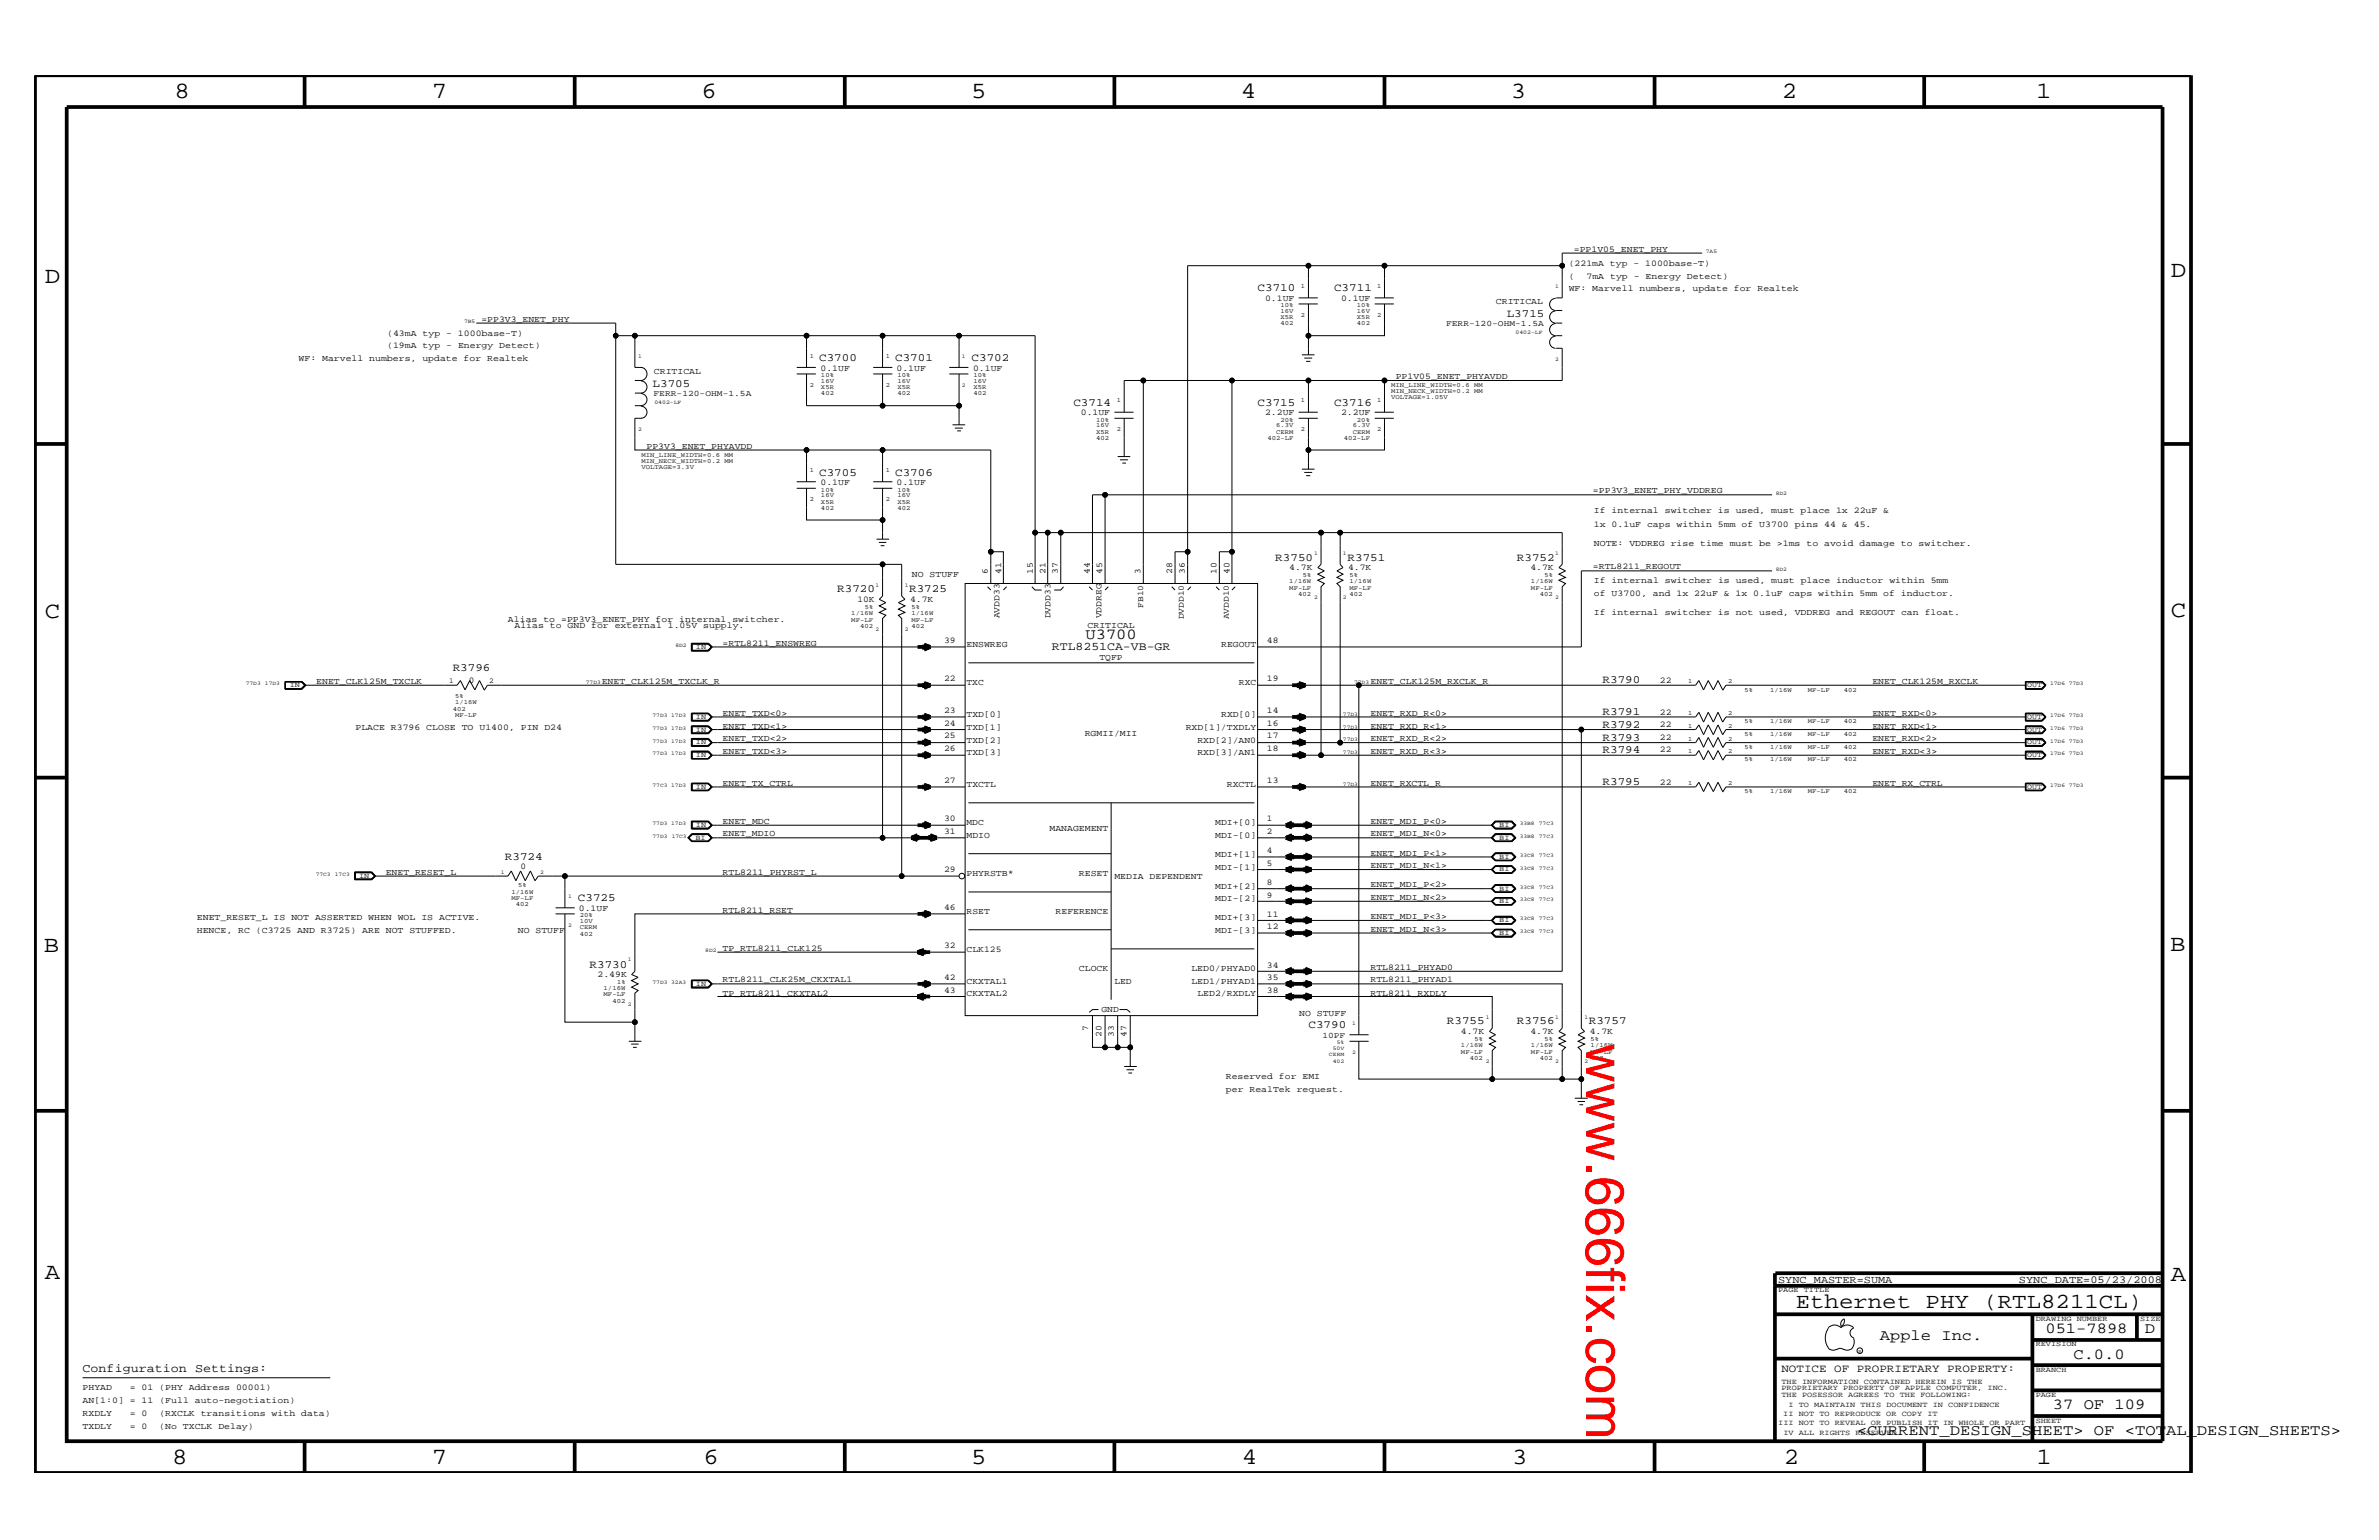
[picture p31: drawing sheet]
<svg xmlns="http://www.w3.org/2000/svg" width="432mm" height="279mm" viewBox="0 0 432 279" stroke-linecap="round" stroke-linejoin="round" font-family="sans-serif">
<defs><g id="words">
<text font-size="9.9" fill="#f00" x="287.9" y="189.3" transform="rotate(90 287.9 189.3)">www.666fix.com</text>
<g font-size="4.2">
<text x="31.7" y="17.8">8</text>
<text x="78.4" y="17.8">7</text>
<text x="127.3" y="17.8">6</text>
<text x="176.3" y="17.8">5</text>
<text x="225.2" y="17.8">4</text>
<text x="274.2" y="17.8">3</text>
<text x="323.4" y="17.8">2</text>
<text x="369.6" y="17.8">1</text>
<text x="8.1" y="51.3">D</text>
<text x="394" y="50.3">D</text>
<text x="8.1" y="112.1">C</text>
<text x="394" y="111.9">C</text>
<text x="8" y="172.7">B</text>
<text x="393.9" y="172.5">B</text>
<text x="8.1" y="232">A</text>
<text x="394" y="232.4">A</text>
<text x="31.2" y="265.6">8</text>
<text x="78.4" y="265.6">7</text>
<text x="127.7" y="265.6">6</text>
<text x="176.3" y="265.6">5</text>
<text x="225.4" y="265.6">4</text>
<text x="274.5" y="265.6">3</text>
<text x="323.8" y="265.6">2</text>
<text x="369.7" y="265.6">1</text>
</g>
<text font-size="3.9" x="325.9" y="237.3">Ethernet PHY (RTL8211CL)</text>
<g font-size="2.8">
<text x="197" y="116">U3700</text>
<text x="341.2" y="243.1">Apple Inc.</text>
<text x="371.3" y="241.9">051-7898</text>
<text x="389.3" y="241.9">D</text>
<text x="376.3" y="246.5">C.0.0</text>
<text x="372.6" y="255.7">37 OF 109</text>
<text x="337.1" y="260.4">&lt;CURRENT_DESIGN_SHEET&gt; OF &lt;TOTAL_DESIGN_SHEETS&gt;</text>
</g>
<text font-size="2.2" x="15" y="248.9">Configuration Settings:</text>
<text font-size="2.1" x="190.9" y="118">RTL8251CA-VB-GR</text>
<g font-size="2">
<text x="228.3" y="52.9">C3710</text>
<text x="242.1" y="52.9">C3711</text>
<text x="273.5" y="57.4">L3715</text>
<text x="148.7" y="65.6">C3700</text>
<text x="162.5" y="65.6">C3701</text>
<text x="176.4" y="65.6">C3702</text>
<text x="118.4" y="70.1">L3705</text>
<text x="194.8" y="73.6">C3714</text>
<text x="228.3" y="73.6">C3715</text>
<text x="242.1" y="73.6">C3716</text>
<text x="148.7" y="86.3">C3705</text>
<text x="162.5" y="86.3">C3706</text>
<text x="231.5" y="101.7">R3750</text>
<text x="244.6" y="101.7">R3751</text>
<text x="275.3" y="101.7">R3752</text>
<text x="152" y="107.5">R3720</text>
<text x="165" y="107.5">R3725</text>
<text x="82.2" y="121.7">R3796</text>
<text x="290.9" y="124">R3790</text>
<text x="290.9" y="129.7">R3791</text>
<text x="290.9" y="136.7">R3794</text>
<text x="290.9" y="134.4">R3793</text>
<text x="290.9" y="132">R3792</text>
<text x="290.9" y="142.4">R3795</text>
<text x="91.7" y="156.1">R3724</text>
<text x="104.9" y="163.5">C3725</text>
<text x="107" y="175.5">R3730</text>
<text x="262.6" y="185.9">R3755</text>
<text x="275.3" y="185.9">R3756</text>
<text x="288.4" y="185.9">R3757</text>
<text x="237.5" y="186.5">C3790</text>
<text x="323.3" y="248.9">NOTICE OF PROPRIETARY PROPERTY:</text>
</g>
<g font-size="1.9">
<text x="322.7" y="232.7">SYNC_MASTER=SUMA</text>
<text x="366.4" y="232.7">SYNC_DATE=05/23/2008</text>
</g>
<g font-size="1.6">
<text x="285.7" y="45.7">=PP1V05_ENET_PHY</text>
<text x="284.7" y="50.6">(</text>
<text x="284.7" y="48.2">(221mA typ - 1000base-T)</text>
<text x="284.7" y="52.9">WF: Marvell numbers, update for Realtek</text>
<text x="288" y="50.6">7mA typ - Energy Detect)</text>
<text x="87.4" y="58.4">=PP3V3_ENET_PHY</text>
<text x="229.6" y="54.6">0.1UF</text>
<text x="243.4" y="54.6">0.1UF</text>
<text x="271.5" y="55.1">CRITICAL</text>
<text x="54.2" y="65.6">WF: Marvell numbers, update for Realtek</text>
<text x="70.3" y="60.9">(43mA typ - 1000base-T)</text>
<text x="70.3" y="63.2">(19mA typ - Energy Detect)</text>
<text x="118.7" y="67.8">CRITICAL</text>
<text x="148.9" y="67.3">0.1UF</text>
<text x="162.7" y="67.3">0.1UF</text>
<text x="176.6" y="67.3">0.1UF</text>
<text x="253.3" y="68.8">PP1V05_ENET_PHYAVDD</text>
<text x="196.2" y="75.3">0.1UF</text>
<text x="229.6" y="75.3">2.2UF</text>
<text x="243.4" y="75.3">2.2UF</text>
<text x="117.3" y="81.5">PP3V3_ENET_PHYAVDD</text>
<text x="148.9" y="88">0.1UF</text>
<text x="162.7" y="88">0.1UF</text>
<text x="289.1" y="89.5">=PP3V3_ENET_PHY_VDDREG</text>
<text x="289.3" y="93.2">If internal switcher is used, must place 1x 22uF &amp;</text>
<text x="289.3" y="95.5">1x 0.1uF caps within 5mm of U3700 pins 44 &amp; 45.</text>
<text x="289.3" y="99">NOTE: VDDREG rise time must be &gt;1ms to avoid damage to switcher.</text>
<text x="165.5" y="104.8">NO STUFF</text>
<text x="179.3" y="104.2" transform="rotate(-90 179.3 104.2)">6</text>
<text x="181.7" y="104.2" transform="rotate(-90 181.7 104.2)">41</text>
<text x="187.5" y="104.2" transform="rotate(-90 187.5 104.2)">15</text>
<text x="189.7" y="104.2" transform="rotate(-90 189.7 104.2)">21</text>
<text x="192" y="104.2" transform="rotate(-90 192 104.2)">37</text>
<text x="197.8" y="104.2" transform="rotate(-90 197.8 104.2)">44</text>
<text x="200.1" y="104.2" transform="rotate(-90 200.1 104.2)">45</text>
<text x="207" y="104.2" transform="rotate(-90 207 104.2)">3</text>
<text x="212.8" y="104.2" transform="rotate(-90 212.8 104.2)">28</text>
<text x="215.1" y="104.2" transform="rotate(-90 215.1 104.2)">36</text>
<text x="220.8" y="104.2" transform="rotate(-90 220.8 104.2)">10</text>
<text x="223.2" y="104.2" transform="rotate(-90 223.2 104.2)">40</text>
<text x="234" y="103.5">4.7K</text>
<text x="244.7" y="103.5">4.7K</text>
<text x="277.8" y="103.5">4.7K</text>
<text x="289.1" y="103.3">=RTL8211_REGOUT</text>
<text x="289.3" y="105.9">If internal switcher is used, must place inductor within 5mm</text>
<text x="92.2" y="112.8">Alias to =PP3V3_ENET_PHY for internal switcher.</text>
<text x="93.4" y="114">Alias to GND for external 1.05V supply.</text>
<text x="155.6" y="109.2">10K</text>
<text x="165.2" y="109.2">4.7K</text>
<text x="181.4" y="112.2" transform="rotate(-90 181.4 112.2)">AVDD33</text>
<text x="190.7" y="112.2" transform="rotate(-90 190.7 112.2)">DVDD33</text>
<text x="197.4" y="114">CRITICAL</text>
<text x="199.9" y="112.2" transform="rotate(-90 199.9 112.2)">VDDREG</text>
<text x="289.3" y="111.6">If internal switcher is not used, VDDREG and REGOUT can float.</text>
<text x="289.3" y="108.1">of U3700, and 1x 22uF &amp; 1x 0.1uF caps within 5mm of inductor.</text>
<text x="131.1" y="117.2">=RTL8211_ENSWREG</text>
<text x="171.4" y="116.7">39</text>
<text x="175.4" y="117.4">ENSWREG</text>
<text x="199.6" y="119.7">TQFP</text>
<text x="221.7" y="117.4">REGOUT</text>
<text x="230" y="116.7">48</text>
<text x="57.4" y="124.1">ENET_CLK125M_TXCLK</text>
<text x="85.1" y="123.9">0</text>
<text x="109.2" y="124.1">ENET_CLK125M_TXCLK_R</text>
<text x="171.4" y="123.6">22</text>
<text x="175.4" y="124.3">TXC</text>
<text x="224.9" y="124.3">RXC</text>
<text x="230" y="123.6">19</text>
<text x="248.8" y="124.1">ENET_CLK125M_RXCLK_R</text>
<text x="301.3" y="123.9">22</text>
<text x="339.9" y="124.1">ENET_CLK125M_RXCLK</text>
<text x="131.1" y="129.8">ENET_TXD&lt;0&gt;</text>
<text x="171.4" y="129.4">23</text>
<text x="171.4" y="131.7">24</text>
<text x="175.4" y="130.1">TXD[0]</text>
<text x="221.7" y="130.1">RXD[0]</text>
<text x="230" y="129.4">14</text>
<text x="230" y="131.7">16</text>
<text x="248.8" y="129.8">ENET_RXD_R&lt;0&gt;</text>
<text x="301.3" y="131.9">22</text>
<text x="301.3" y="129.7">22</text>
<text x="339.9" y="129.8">ENET_RXD&lt;0&gt;</text>
<text x="64.5" y="132.4">PLACE R3796 CLOSE TO U1400, PIN D24</text>
<text x="131.1" y="132.2">ENET_TXD&lt;1&gt;</text>
<text x="131.1" y="134.5">ENET_TXD&lt;2&gt;</text>
<text x="131.1" y="136.8">ENET_TXD&lt;3&gt;</text>
<text x="171.4" y="134">25</text>
<text x="171.4" y="136.3">26</text>
<text x="175.4" y="137">TXD[3]</text>
<text x="175.4" y="134.7">TXD[2]</text>
<text x="175.4" y="132.4">TXD[1]</text>
<text x="196.9" y="133.5">RGMII/MII</text>
<text x="215.2" y="132.4">RXD[1]/TXDLY</text>
<text x="217.3" y="134.7">RXD[2]/AN0</text>
<text x="217.3" y="137">RXD[3]/AN1</text>
<text x="230" y="136.3">18</text>
<text x="230" y="134">17</text>
<text x="248.8" y="136.8">ENET_RXD_R&lt;3&gt;</text>
<text x="248.8" y="132.2">ENET_RXD_R&lt;1&gt;</text>
<text x="248.8" y="134.5">ENET_RXD_R&lt;2&gt;</text>
<text x="301.3" y="136.5">22</text>
<text x="301.3" y="134.2">22</text>
<text x="339.9" y="132.2">ENET_RXD&lt;1&gt;</text>
<text x="339.9" y="134.5">ENET_RXD&lt;2&gt;</text>
<text x="339.9" y="136.8">ENET_RXD&lt;3&gt;</text>
<text x="131.1" y="142.5">ENET_TX_CTRL</text>
<text x="171.4" y="142.1">27</text>
<text x="175.4" y="142.8">TXCTL</text>
<text x="222.7" y="142.8">RXCTL</text>
<text x="230" y="142.1">13</text>
<text x="248.8" y="142.5">ENET_RXCTL_R</text>
<text x="301.3" y="142.4">22</text>
<text x="339.9" y="142.5">ENET_RX_CTRL</text>
<text x="131.1" y="149.5">ENET_MDC</text>
<text x="171.4" y="149">30</text>
<text x="175.4" y="149.7">MDC</text>
<text x="220.6" y="149.7">MDI+[0]</text>
<text x="230" y="149">1</text>
<text x="248.8" y="149.5">ENET_MDI_P&lt;0&gt;</text>
<text x="131.1" y="151.8">ENET_MDIO</text>
<text x="171.4" y="151.3">31</text>
<text x="175.4" y="152">MDIO</text>
<text x="190.5" y="150.8">MANAGEMENT</text>
<text x="220.6" y="152">MDI-[0]</text>
<text x="220.6" y="155.5">MDI+[1]</text>
<text x="230" y="154.8">4</text>
<text x="230" y="151.3">2</text>
<text x="248.8" y="155.2">ENET_MDI_P&lt;1&gt;</text>
<text x="248.8" y="151.8">ENET_MDI_N&lt;0&gt;</text>
<text x="70" y="158.7">ENET_RESET_L</text>
<text x="94.5" y="157.7">0</text>
<text x="131.1" y="158.7">RTL8211_PHYRST_L</text>
<text x="171.4" y="158.2">29</text>
<text x="175.4" y="158.9">PHYRSTB*</text>
<text x="195.8" y="158.9">RESET</text>
<text x="202.3" y="159.5">MEDIA DEPENDENT</text>
<text x="220.6" y="157.8">MDI-[1]</text>
<text x="220.6" y="161.2">MDI+[2]</text>
<text x="230" y="160.6">8</text>
<text x="230" y="157.1">5</text>
<text x="248.8" y="161">ENET_MDI_P&lt;2&gt;</text>
<text x="248.8" y="157.5">ENET_MDI_N&lt;1&gt;</text>
<text x="35.7" y="167">ENET_RESET_L IS NOT ASSERTED WHEN WOL IS ACTIVE.</text>
<text x="105.1" y="165.2">0.1UF</text>
<text x="131.1" y="165.6">RTL8211_RSET</text>
<text x="171.4" y="165.1">46</text>
<text x="175.4" y="165.8">RSET</text>
<text x="191.6" y="165.8">REFERENCE</text>
<text x="220.6" y="167">MDI+[3]</text>
<text x="220.6" y="163.5">MDI-[2]</text>
<text x="230" y="162.8">9</text>
<text x="230" y="166.3">11</text>
<text x="248.8" y="163.3">ENET_MDI_N&lt;2&gt;</text>
<text x="248.8" y="166.7">ENET_MDI_P&lt;3&gt;</text>
<text x="35.7" y="169.3">HENCE, RC (C3725 AND R3725) ARE NOT STUFFED.</text>
<text x="94" y="169.3">NO STUFF</text>
<text x="131.1" y="172.5">TP_RTL8211_CLK125</text>
<text x="171.4" y="172.1">32</text>
<text x="175.4" y="172.7">CLK125</text>
<text x="220.6" y="169.3">MDI-[3]</text>
<text x="230" y="168.6">12</text>
<text x="248.8" y="169">ENET_MDI_N&lt;3&gt;</text>
<text x="108.5" y="177.2">2.49K</text>
<text x="131.1" y="178.3">RTL8211_CLK25M_CKXTAL1</text>
<text x="171.4" y="177.8">42</text>
<text x="175.4" y="178.5">CKXTAL1</text>
<text x="195.8" y="176.2">CLOCK</text>
<text x="202.3" y="178.5">LED</text>
<text x="216.2" y="176.2">LED0/PHYAD0</text>
<text x="216.2" y="178.5">LED1/PHYAD1</text>
<text x="230" y="177.8">35</text>
<text x="230" y="175.5">34</text>
<text x="248.8" y="178.3">RTL8211_PHYAD1</text>
<text x="248.8" y="176">RTL8211_PHYAD0</text>
<text x="131.1" y="180.6">TP_RTL8211_CKXTAL2</text>
<text x="171.4" y="180.1">43</text>
<text x="175.4" y="180.8">CKXTAL2</text>
<text x="199.9" y="183.6">GND</text>
<text x="217.3" y="180.8">LED2/RXDLY</text>
<text x="230" y="180.1">38</text>
<text x="235.8" y="184.3">NO STUFF</text>
<text x="248.8" y="180.6">RTL8211_RXDLY</text>
<text x="197.5" y="187.1" transform="rotate(-90 197.5 187.1)">7</text>
<text x="199.9" y="188.2" transform="rotate(-90 199.9 188.2)">20</text>
<text x="202.2" y="188.2" transform="rotate(-90 202.2 188.2)">33</text>
<text x="204.5" y="188.2" transform="rotate(-90 204.5 188.2)">47</text>
<text x="265.2" y="187.6">4.7K</text>
<text x="277.8" y="187.6">4.7K</text>
<text x="288.5" y="187.6">4.7K</text>
<text x="222.5" y="195.8">Reserved for EMI</text>
<text x="222.5" y="198.1">per RealTek request.</text>
<text x="15" y="256.9">RXDLY</text>
<text x="15" y="254.6">AN[1:0] = 11 (Full auto-negotiation)</text>
<text x="15" y="252.3">PHYAD</text>
<text x="23.6" y="252.3">= 01 (PHY Address 00001)</text>
<text x="23.6" y="256.9">= 0</text>
<text x="28.9" y="256.9">(RXCLK transitions with data)</text>
<text x="15" y="259.2">TXDLY</text>
<text x="23.6" y="259.2">= 0</text>
<text x="28.9" y="259.2">(No TXCLK Delay)</text>
</g>
<g font-size="1.5">
<text x="262.5" y="59.2">FERR-120-OHM-1.5A</text>
<text x="118.6" y="71.9">FERR-120-OHM-1.5A</text>
<text x="207.5" y="110.3" transform="rotate(-90 207.5 110.3)">FB10</text>
<text x="214.9" y="112.4" transform="rotate(-90 214.9 112.4)">DVDD10</text>
<text x="223" y="112.4" transform="rotate(-90 223 112.4)">AVDD10</text>
<text x="240" y="188.3">10PF</text>
</g>
<g font-size="1.4">
<text x="126.3" y="117.7">IN</text>
<text x="52.6" y="124.7">IN</text>
<text x="81.5" y="124">1</text>
<text x="88.8" y="124">2</text>
<text x="368" y="124.7">OUT</text>
<text x="126.3" y="130.4">IN</text>
<text x="368" y="130.4">OUT</text>
<text x="126.3" y="132.8">IN</text>
<text x="126.3" y="135.1">IN</text>
<text x="126.3" y="137.4">IN</text>
<text x="368" y="132.8">OUT</text>
<text x="368" y="135.1">OUT</text>
<text x="368" y="137.4">OUT</text>
<text x="126.3" y="143.1">IN</text>
<text x="368" y="143.1">OUT</text>
<text x="126.2" y="152.3">BI</text>
<text x="126.3" y="150.1">IN</text>
<text x="272.1" y="150.1">BI</text>
<text x="272.1" y="155.8">BI</text>
<text x="272.1" y="152.3">BI</text>
<text x="65.2" y="159.3">IN</text>
<text x="272.1" y="158.1">BI</text>
<text x="272.1" y="161.6">BI</text>
<text x="272.1" y="163.9">BI</text>
<text x="272.1" y="167.3">BI</text>
<text x="272.1" y="169.6">BI</text>
<text x="126.3" y="178.8">IN</text>
<text x="322.7" y="234.4">PAGE TITLE</text>
<text x="369.5" y="239.6">DRAWING NUMBER</text>
<text x="388.5" y="239.6">SIZE</text>
<text x="369.5" y="244.2">REVISION</text>
<text x="323.3" y="251.1">THE INFORMATION CONTAINED HEREIN IS THE</text>
<text x="369.5" y="248.9">BRANCH</text>
<text x="323.3" y="253.4">THE POSESSOR AGREES TO THE FOLLOWING:</text>
<text x="323.3" y="252.3">PROPRIETARY PROPERTY OF APPLE COMPUTER, INC.</text>
<text x="323.7" y="256.9">II NOT TO REPRODUCE OR COPY IT</text>
<text x="324.6" y="255.2">I TO MAINTAIN THIS DOCUMENT IN CONFIDENCE</text>
<text x="369.5" y="253.4">PAGE</text>
<text x="322.7" y="258.6">III NOT TO REVEAL OR PUBLISH IT IN WHOLE OR PART</text>
<text x="323.7" y="260.4">IV ALL RIGHTS RESERVED</text>
<text x="369.5" y="258.1">SHEET</text>
</g>
<g font-size="1.2">
<text x="236.1" y="52.3">1</text>
<text x="249.9" y="52.3">1</text>
<text x="232.4" y="55.7">10%</text>
<text x="232.4" y="59">402</text>
<text x="232.4" y="57.9">X5R</text>
<text x="232.4" y="56.8">16V</text>
<text x="236.1" y="57.4">2</text>
<text x="246.3" y="59">402</text>
<text x="246.3" y="55.7">10%</text>
<text x="246.3" y="57.9">X5R</text>
<text x="246.3" y="56.8">16V</text>
<text x="249.9" y="57.4">2</text>
<text x="147" y="65">1</text>
<text x="160.8" y="65">1</text>
<text x="147" y="70.1">2</text>
<text x="149" y="68.4">10%</text>
<text x="149" y="71.7">402</text>
<text x="149" y="70.6">X5R</text>
<text x="149" y="69.5">16V</text>
<text x="160.8" y="70.1">2</text>
<text x="162.9" y="68.4">10%</text>
<text x="162.9" y="71.7">402</text>
<text x="162.9" y="70.6">X5R</text>
<text x="162.9" y="69.5">16V</text>
<text x="176.7" y="68.4">10%</text>
<text x="176.7" y="71.7">402</text>
<text x="176.7" y="70.6">X5R</text>
<text x="176.7" y="69.5">16V</text>
<text x="252.5" y="71.3">MIN_NECK_WIDTH=0.2 MM</text>
<text x="252.5" y="70.1">MIN_LINE_WIDTH=0.6 MM</text>
<text x="199" y="77.5">16V</text>
<text x="199" y="76.5">10%</text>
<text x="202.7" y="73">1</text>
<text x="231.6" y="77.5">6.3V</text>
<text x="232.4" y="76.5">20%</text>
<text x="236.1" y="73">1</text>
<text x="245.5" y="77.5">6.3V</text>
<text x="246.3" y="76.5">20%</text>
<text x="249.9" y="73">1</text>
<text x="252.5" y="72.4">VOLTAGE=1.05V</text>
<text x="116.4" y="82.8">MIN_LINE_WIDTH=0.6 MM</text>
<text x="199" y="78.7">X5R</text>
<text x="199" y="79.9">402</text>
<text x="202.7" y="78.2">2</text>
<text x="230" y="79.9">402-LF</text>
<text x="231.6" y="78.7">CERM</text>
<text x="236.1" y="78.2">2</text>
<text x="243.9" y="79.9">402-LF</text>
<text x="245.5" y="78.7">CERM</text>
<text x="249.9" y="78.2">2</text>
<text x="116.4" y="84">MIN_NECK_WIDTH=0.2 MM</text>
<text x="116.4" y="85.1">VOLTAGE=3.3V</text>
<text x="147" y="85.7">1</text>
<text x="149" y="89.2">10%</text>
<text x="160.8" y="85.7">1</text>
<text x="162.9" y="89.2">10%</text>
<text x="147" y="90.9">2</text>
<text x="149" y="92.5">402</text>
<text x="149" y="91.4">X5R</text>
<text x="149" y="90.2">16V</text>
<text x="160.8" y="90.9">2</text>
<text x="162.9" y="92.5">402</text>
<text x="162.9" y="91.4">X5R</text>
<text x="162.9" y="90.2">16V</text>
<text x="234" y="107">MF-LF</text>
<text x="234" y="105.9">1/16W</text>
<text x="236.5" y="104.8">5%</text>
<text x="244.9" y="105.9">1/16W</text>
<text x="244.9" y="104.8">5%</text>
<text x="244.9" y="107">MF-LF</text>
<text x="277.9" y="105.9">1/16W</text>
<text x="277.9" y="107">MF-LF</text>
<text x="280.3" y="104.8">5%</text>
<text x="154.5" y="111.6">1/16W</text>
<text x="154.5" y="112.8">MF-LF</text>
<text x="156.1" y="114">402</text>
<text x="157" y="110.5">5%</text>
<text x="165.4" y="112.8">MF-LF</text>
<text x="165.4" y="114">402</text>
<text x="165.4" y="111.6">1/16W</text>
<text x="165.4" y="110.5">5%</text>
<text x="235.6" y="108.1">402</text>
<text x="244.9" y="108.1">402</text>
<text x="279.5" y="108.1">402</text>
<text x="306.4" y="124">1</text>
<text x="313.7" y="124">2</text>
<text x="316.7" y="125.5">5%</text>
<text x="321.3" y="125.5">1/16W</text>
<text x="328.1" y="125.5">MF-LF</text>
<text x="334.7" y="125.5">402</text>
<text x="82.2" y="129">402</text>
<text x="82.6" y="127.8">1/16W</text>
<text x="82.6" y="130.1">MF-LF</text>
<text x="82.6" y="126.6">5%</text>
<text x="306.4" y="129.7">1</text>
<text x="313.7" y="129.7">2</text>
<text x="316.7" y="131.3">5%</text>
<text x="321.3" y="131.3">1/16W</text>
<text x="328.1" y="131.3">MF-LF</text>
<text x="334.7" y="131.3">402</text>
<text x="306.4" y="136.7">1</text>
<text x="306.4" y="134.4">1</text>
<text x="306.4" y="132">1</text>
<text x="313.7" y="136.7">2</text>
<text x="313.7" y="134.4">2</text>
<text x="313.7" y="132">2</text>
<text x="316.7" y="135.8">5%</text>
<text x="316.7" y="133.5">5%</text>
<text x="321.3" y="135.8">1/16W</text>
<text x="321.3" y="133.5">1/16W</text>
<text x="328.1" y="135.8">MF-LF</text>
<text x="328.1" y="133.5">MF-LF</text>
<text x="334.7" y="135.8">402</text>
<text x="334.7" y="133.5">402</text>
<text x="306.4" y="142.4">1</text>
<text x="313.7" y="142.4">2</text>
<text x="316.7" y="144">5%</text>
<text x="316.7" y="138.1">5%</text>
<text x="321.3" y="144">1/16W</text>
<text x="321.3" y="138.1">1/16W</text>
<text x="328.1" y="144">MF-LF</text>
<text x="328.1" y="138.1">MF-LF</text>
<text x="334.7" y="144">402</text>
<text x="334.7" y="138.1">402</text>
<text x="94.1" y="161">5%</text>
<text x="92.8" y="162.2">1/16W</text>
<text x="92.8" y="163.3">MF-LF</text>
<text x="93.6" y="164.5">402</text>
<text x="105.2" y="167.4">10V</text>
<text x="105.2" y="166.4">20%</text>
<text x="105.2" y="169.8">402</text>
<text x="105.2" y="168.6">CERM</text>
<text x="109.6" y="179.7">1/16W</text>
<text x="112" y="178.5">1%</text>
<text x="109.6" y="180.8">MF-LF</text>
<text x="111.2" y="182">402</text>
<text x="265.2" y="190">1/16W</text>
<text x="265.2" y="191.2">MF-LF</text>
<text x="267.6" y="188.9">5%</text>
<text x="277.9" y="190">1/16W</text>
<text x="277.9" y="191.2">MF-LF</text>
<text x="280.3" y="188.9">5%</text>
<text x="288.7" y="190">1/16W</text>
<text x="288.7" y="188.9">5%</text>
<text x="288.7" y="191.2">MF-LF</text>
<text x="266.8" y="192.3">402</text>
<text x="279.5" y="192.3">402</text>
<text x="288.7" y="192.3">402</text>
</g>
<g font-size="1">
<text x="309.6" y="45.9">7A5</text>
<text x="282.3" y="52.3">1</text>
<text x="84.2" y="58.6">7B5</text>
<text x="115.8" y="65">1</text>
<text x="174.6" y="65">1</text>
<text x="275.1" y="60.6">0402-LF</text>
<text x="282.3" y="65.6">2</text>
<text x="174.6" y="70.1">2</text>
<text x="118.8" y="73.3">0402-LF</text>
<text x="115.8" y="78.2">2</text>
<text x="322.3" y="89.8">8D2</text>
<text x="238.5" y="100.7">1</text>
<text x="243.8" y="100.7">1</text>
<text x="282.3" y="100.7">1</text>
<text x="158.9" y="106.5">1</text>
<text x="164.3" y="106.5">1</text>
<text x="322.3" y="103.6">8D2</text>
<text x="238.5" y="108.7">2</text>
<text x="243.8" y="108.7">2</text>
<text x="282.3" y="108.7">2</text>
<text x="122.6" y="117.4">8D2</text>
<text x="158.9" y="114.5">2</text>
<text x="164.3" y="114.5">2</text>
<text x="44.6" y="124.3">77D3</text>
<text x="48.1" y="124.3">17D3</text>
<text x="106.3" y="124.1">77D3</text>
<text x="245.8" y="124.1">77D3</text>
<text x="372.1" y="124.3">17D6 77D3</text>
<text x="118.4" y="130.1">77D3 17D3</text>
<text x="243.8" y="129.8">77D3</text>
<text x="372.1" y="130.1">17D6 77D3</text>
<text x="118.4" y="137">77D3 17D3</text>
<text x="118.4" y="134.7">77D3 17D3</text>
<text x="118.4" y="132.4">77D3 17D3</text>
<text x="243.8" y="136.8">77D3</text>
<text x="243.8" y="132.2">77D3</text>
<text x="243.8" y="134.5">77D3</text>
<text x="372.1" y="137">17D6 77D3</text>
<text x="372.1" y="134.7">17D6 77D3</text>
<text x="372.1" y="132.4">17D6 77D3</text>
<text x="118.4" y="142.8">77C3 17D3</text>
<text x="243.8" y="142.5">77D3</text>
<text x="372.1" y="142.8">17D6 77D3</text>
<text x="118.4" y="149.7">77D3 17D3</text>
<text x="275.8" y="149.7">33B8</text>
<text x="279.3" y="149.7">77C3</text>
<text x="118.4" y="152">77D3</text>
<text x="121.9" y="152">17C3</text>
<text x="275.8" y="152">33B8</text>
<text x="275.8" y="155.5">33C8</text>
<text x="279.3" y="152">77C3</text>
<text x="279.3" y="155.5">77C3</text>
<text x="57.3" y="158.9">77C3</text>
<text x="60.8" y="158.9">17C3</text>
<text x="90.9" y="158.6">1</text>
<text x="98" y="158.6">2</text>
<text x="275.8" y="161.2">33C8</text>
<text x="275.8" y="157.8">33C8</text>
<text x="279.3" y="161.2">77C3</text>
<text x="279.3" y="157.8">77C3</text>
<text x="103.1" y="162.9">1</text>
<text x="275.8" y="167">33C8</text>
<text x="275.8" y="163.5">33C8</text>
<text x="279.3" y="167">77C3</text>
<text x="279.3" y="163.5">77C3</text>
<text x="103.1" y="168.2">2</text>
<text x="128" y="172.7">8D2</text>
<text x="275.8" y="169.3">33C8</text>
<text x="279.3" y="169.3">77C3</text>
<text x="114" y="174.4">1</text>
<text x="118.4" y="178.5">77D3 32A3</text>
<text x="114" y="182.6">2</text>
<text x="269.7" y="184.9">1</text>
<text x="282.3" y="184.9">1</text>
<text x="287.6" y="184.9">1</text>
<text x="241.2" y="191.6">CERM</text>
<text x="241.9" y="190.5">50V</text>
<text x="242.7" y="189.4">5%</text>
<text x="245.4" y="191.2">2</text>
<text x="245.4" y="186">1</text>
<text x="241.9" y="192.8">402</text>
<text x="269.7" y="192.9">2</text>
<text x="282.3" y="192.9">2</text>
<text x="287.6" y="192.9">2</text>
</g>
<text font-size=".9" x="337.3" y="245.4">R</text>
</g></defs>
<g fill="none" stroke="#000" stroke-width=".18">
<path d="M86.4 58.6h25.4v43.8h48.4M235.7 54h3.5M235.7 55.1h3.5M237.5 55.1v5.8h13.8v-5.8M237.5 48.2v5.8M249.5 54h3.5M249.5 55.1h3.5M251.3 48.2v5.8M282.4 58.7a1.1 1.1 0 0 0-1.1 1.1 1.1 1.1 0 0 0 1 1.1M282.4 54.1a1.1 1.1 0 0 0-1.1 1.1 1.1 1.1 0 0 0 1 1.1M282.4 56.4a1.1 1.1 0 0 0-1.1 1.1 1.1 1.1 0 0 0 1 1.1M282.4 56.3h1.1"/>
<path d="M282.4 58.6h1.1M283.5 48.2h-67.9v57.7M308.9 45.9h-25.4v8.1h-1.1M111.8 60.9h3.4v5.8h1.2M115.2 69h1.2M115.2 71.3h1.2M115.2 73.6h1.2M115.2 60.9h72.7v45M116.3 71.4a1.1 1.1 0 0 1 1.1 1.1 1.1 1.1 0 0 1-1 1.1M116.3 66.7a1.19 1.19 0 0 1 1.1 1.1 1.19 1.19 0 0 1-1 1.2M116.3 69.1a1.1 1.1 0 0 1 1.1 1.1 1.1 1.1 0 0 1-1 1.1M116.3 73.7a1.1 1.1 0 0 1 1.1 1.1 1.1 1.1 0 0 1-1 1.1"/>
<path d="M116.4 75.9h-1.2v5.7h31.2v5.8M144.6 66.7h3.5M144.6 67.8h3.5M146.4 67.8v5.8h27.7M146.4 60.9v5.8M158.5 66.7h3.5M158.5 67.8h3.5M160.2 60.9v5.8M160.2 67.8v5.8M172.3 66.7h3.5M172.3 67.8h3.5M172.9 77.1h2.3"/>
<path d="M173.3 77.7h1.5M173.7 78.2h.7M174.1 60.9v5.8M174.1 67.8v9.3M202.3 75.9h3.4M202.3 74.8h3.4M204 75.9v6.9M207.5 69v36.9M223.6 69v31.1M235.7 75.9h3.5M235.7 74.8h3.5M236.3 64.4h2.3"/>
<path d="M236.7 65h1.5M237.1 65.6h.7M237.5 75.9v5.7h13.8v-5.7M237.5 60.9v3.5M237.5 69v5.8M249.5 75.9h3.5M249.5 74.8h3.5M251.3 69v5.8M282.4 61a1.1 1.1 0 0 0-1.1 1.1 1.1 1.1 0 0 0 1 1.1M282.4 63.2h1.1v5.8h-79.5v5.8M282.4 60.9h1.1M144.6 88.6h3.5"/>
<path d="M144.6 87.4h3.5M146.4 88.6v5.7h13.8v-5.7M146.4 81.6h13.8v5.8M158.5 88.6h3.5M158.5 87.4h3.5M159.1 97.8h2.3M159.5 98.4h1.4M159.9 99h.6M160.2 81.6h19.6v18.5h2.3v5.8M160.2 94.3v3.5M187.9 96.6h2.3M192.5 96.6h-2.3v9.3"/>
<path d="M200.6 89.8h121M202.9 82.8h2.2M203.3 83.4h1.4M203.7 84h.7M236.3 85.1h2.3M236.7 85.7h1.5M237.1 86.3h.7M237.5 81.6v3.5M239.8 96.6h-47.3v9.3M243.2 96.6h40.3v5.8l-.5 .6 1.1 .6-1.1 .6 1.1 .6-1.1 .5 1.1 .6-.6 .6v69.7h-55.2M243.2 96.6h-3.4v5.8l-.6 .6 1.2 .6-1.2 .6 1.2 .6-1.2 .5 1.2 .6-.6 .6v30.5M243.2 96.6v5.8l.6 .6-1.1 .6 1.1 .6-1.1 .6 1.1 .5-1.1 .6 .5 .6v28.2"/>
<path d="M125.5 116.7h3.1l.7 .7-.7 .7h-3.1zM125.6 116.9h2.9l.6 .5-.6 .6h-2.9zM128.5 116.8h-2.9v1.3h2.9M128.5 116.8l.7 .6-.7 .7M128.5 116.8l.6 .6M129.1 117.4l-.6 .7M129.1 117.4h46.1M175.2 105.9h53.1v78.4h-53.1zM179.2 106.5l.6 .5M179.8 100.1v5.8M182.7 106.5l-.6 .5M187.3 106.5l.6 .5h1.2"/>
<path d="M193 106.5l-.5 .5h-1.2M197.7 106.5l.6 .5M198.3 105.9v-16.1h2.3v16.1M201.2 106.5l-.6 .5M212.7 106.5l.6 .5M215.6 100.1h-2.3v5.8M216.2 106.5l-.6 .5M220.7 106.5l.6 .5M221.3 105.9v-5.8h2.3v5.8M224.2 106.5l-.6 .5M321.6 103.6h-34.6v13.8h-58.7M51.7 123.6h3.1l.7 .7-.7 .8h-3.1z"/>
<path d="M51.8 123.7h3l.6 .6-.6 .6h-3zM54.7 123.7l.6 .6M54.8 123.6l.7 .7-.7 .7h-3.1M55.3 124.3h27.7l.6-.8 .8 1.7 .9-1.7 .9 1.7 .8-1.7 .9 1.7M55.3 124.3l-.6 .6M125.5 129.4h3.1l.7 .7-.7 .7h-3.1zM125.5 131.7h3.1l.7 .7-.7 .7h-3.1zM125.5 134h3.1l.7 .7-.7 .7h-3.1zM125.5 136.3h3.1l.7 .7-.7 .7h-3.1zM125.6 129.4v1.4h2.9M125.6 137.7v-1.4h2.9l.7 .7-.7 .7M125.6 129.5h2.9l.6 .6"/>
<path d="M125.6 136.4h2.9l.6 .6M125.6 129.5v1.2h2.9l.6-.6M125.6 131.9h2.9l.6 .5-.6 .6h-2.9zM125.6 134.1h2.9l.6 .6-.6 .5h-2.9zM125.6 136.4v1.2M128.5 129.4l.7 .7-.7 .7M128.5 131.8h-2.9v1.2h2.9M128.5 134.1h-2.9v1.3M128.5 131.8l.7 .6-.7 .6M128.5 131.8l.6 .6M128.5 134.1l.7 .6-.7 .7M128.5 134.1l.6 .6"/>
<path d="M129.1 130.1l-.6 .7M129.1 130.1h46.1M129.1 132.4l-.6 .6M129.1 132.4h46.1M129.1 134.7l-.6 .6h-2.9M129.1 134.7h46.1M129.1 137l-.6 .6h-2.9M129.1 137h46.1M175.2 124.3h-86.7l-.6 1M175.8 120.3h51.9M228.3 130.1h79.5l.6-.9 .8 1.8 .8-1.8 1 1.8 .8-1.8 .9 1.8 .6-.9h54.4M228.3 132.4h79.5l.6-.9 .8 1.8 .8-1.8 1 1.8 .8-1.8 .9 1.8 .6-.9h54.4"/>
<path d="M228.3 134.7h79.5l.6-.9 .8 1.8 .8-1.8 1 1.8 .8-1.8 .9 1.8M228.3 137h79.5l.6-.8 .8 1.7 .8-1.7 1 1.7 .8-1.7 .9 1.7M228.3 124.3h79.5l.6-.8 .8 1.7 .8-1.7 1 1.7 .8-1.7 .9 1.7M246.6 124.3v63.4M287 132.4v54.1l.6 .6-1.2 .6 1.2 .6-1.2 .6 1.2 .5-1.2 .6 .6 .6v8.6M367.6 129.4h3.1l.6 .7-.6 .7h-3.1zM367.6 131.7h3.1l.6 .7-.6 .7h-3.1zM367.6 131.8h3.1l.6 .6M367.6 134h3.1l.6 .7-.6 .7h-3.1zM367.6 134.1h3.1l.6 .6M367.6 136.3h3.1l.6 .7-.6 .7h-3.1zM367.6 136.3h3.1l.6 .7"/>
<path d="M367.6 123.6h3.1l.6 .7-.6 .8h-3.1zM367.7 131.9h2.9l.6 .5-.6 .6h-2.9M367.7 134.1h2.9l.6 .6-.6 .5h-2.9M367.7 134.1v1.2h2.9l.7-.6-.7-.6M367.7 134.7h-54.4l-.6 1M367.7 137h-54.4l-.6 1M367.7 124.3h-54.4l-.6 1M367.7 131.8v1.2M370.6 129.5l.6 .6-.6 .6h-2.9M370.6 129.5h-2.9v1.3M370.6 136.4h-2.9v1.2h2.9M370.6 123.7h-2.9v1.2h2.9"/>
<path d="M370.6 123.7l.7 .6-.7 .6M370.6 123.7l.6 .6-.6 .6M370.6 129.5l.7 .6-.7 .7M370.6 131.8l.7 .6-.7 .6M370.6 136.4l.7 .6-.7 .6M370.6 136.4l.6 .6-.6 .6M371.3 130.1l-.6 .7h-3.1M371.3 132.4l-.6 .6h-3.1M371.3 124.3l-.6 .7h-3.1M64.3 158.2h3.2l.7 .7-.7 .7h-3.2zM64.4 158.3h3.1l.7 .6-.7 .6h-3.1zM64.5 158.3v1.2"/>
<path d="M64.5 158.4h2.9l.6 .5M67.4 158.3l.7 .6-.7 .6M68 158.9h24.2l.6-.9 .8 1.8 .9-1.8 .8 1.8 1-1.8 .8 1.8 .6-.9h4.8v5.8M68 158.9l-.6 .6h-2.9M124.9 152l.7-.7h2.9l.7 .7-.7 .7h-2.9zM125 152l.6-.6h2.9l.6 .6-.6 .6h-2.9zM125.5 142.1h3.1l.7 .7-.7 .7h-3.1zM125.5 149h3.1l.7 .7-.7 .7h-3.1zM125.6 151.2h3l.7 .8-.7 .7h-3l-.7-.7zM125.6 142.1v1.4M125.6 142.2h2.9l.6 .6M125.6 142.2v1.2"/>
<path d="M125.6 149.1h2.9l.6 .6-.6 .5h-2.9zM128.5 149h-2.9v1.4M128.5 142.1l.7 .7-.7 .7M128.5 149l.7 .7-.7 .7M128.5 149l.6 .7M129.1 152l-.6 .6h-2.9l-.5-.6 .5-.6h2.9l.6 .6h31.1v-39.8l.6-.6-1.2-.5 1.2-.6-1.2-.6 1.2-.6-1.2-.6 .6-.6v-5.7h3.5v5.7l.6 .6-1.2 .6 1.2 .6-1.2 .6 1.2 .6-1.2 .5 .6 .6v46.7h-61.2M129.1 142.8l-.6 .6h-2.9M129.1 142.8h46.1M129.1 149.7l-.6 .6h-2.9M129.1 149.7h46.1M160.2 152h15M163.7 158.9h10.4"/>
<path d="M175.8 145.7h51.9M175.8 154.9h25.9M201.7 145.7v35.7M228.3 142.8h79.5l.6-.9 .8 1.7 .8-1.7 1 1.7 .8-1.7 .9 1.7M228.3 149.7h42.5M228.3 155.5h42.5M228.3 152h42.5M228.3 157.8h42.5M270.7 157.8l.7-.7h3l.8 .7-.8 .6h-3zM271.4 149h3l.8 .7-.8 .7h-3l-.7-.7zM271.4 154.7h3l.8 .8-.8 .7h-3l-.7-.7zM271.4 151.2h3l.8 .8-.8 .7h-3l-.7-.7z"/>
<path d="M271.4 149.1h2.9l.6 .6-.6 .5h-2.9l-.6-.5zM271.4 149h3l.6 .7-.6 .6h-3l-.6-.6zM271.4 149h3l.7 .7-.7 .7h-3l-.6-.7zM271.4 154.9h2.9l.6 .6-.6 .6h-2.9l-.6-.6zM271.4 154.8h3l.6 .7-.6 .6h-3M271.4 154.8h3l.7 .7-.7 .7h-3l-.6-.7zM271.4 154.8l-.6 .7 .6 .6M271.4 151.4h2.9l.6 .6-.6 .6h-2.9M271.4 151.4h3l.6 .6-.6 .6h-3M271.4 151.3h3l.7 .7-.7 .7h-3l-.6-.7zM271.4 151.4l-.6 .6 .6 .6M271.4 157.2h2.9l.6 .6-.6 .6h-2.9"/>
<path d="M271.4 157.2h3l.6 .6-.6 .6h-3M271.4 157.1h3l.7 .7-.7 .6h-3l-.6-.6zM271.4 157.2l-.6 .6 .6 .6M367.6 142.1h3.1l.6 .7-.6 .7h-3.1zM367.7 142.8h-54.4l-.6 .9M370.6 142.2h-2.9v1.2h2.9M370.6 142.2l.7 .6-.7 .6M370.6 142.2l.6 .6-.6 .6M100.8 165.8h3.5M100.8 164.7h3.5M102.5 165.8v19.6h12.7M125.5 177.8h3.1l.7 .7-.7 .8h-3.1z"/>
<path d="M125.6 177.8v1.4h2.9l.7-.7-.7-.7M125.6 177.9h2.9l.6 .6M125.6 177.9v1.2M129.1 178.5l-.6 .6h-2.9M129.1 178.5h46.1M130.2 172.7h45M175.2 165.8h-60v10.4l-.6 .6 1.2 .5-1.2 .6 1.2 .6-1.2 .6 1.2 .6-.6 .5v8.7M175.8 168.7h25.9M175.8 161.8h25.9M201.7 172.2h26M228.3 178.5h55.2v8l-.5 .6 1.1 .6-1.1 .6 1.1 .6-1.1 .5 1.1 .6-.6 .6v5.2M228.3 161.2h42.5"/>
<path d="M228.3 163.5h42.5M228.3 167h42.5M228.3 169.3h42.5M270.7 163.5l.7-.7h3l.8 .7-.8 .7h-3zM270.7 169.3l.7-.7h3l.8 .7-.8 .7h-3zM271.4 160.5h3l.8 .7-.8 .7h-3l-.7-.7zM271.4 166.2h3l.8 .8-.8 .7h-3l-.7-.7zM271.4 160.6h2.9l.6 .6-.6 .6h-2.9l-.6-.6zM271.4 160.6h3l.6 .6-.6 .6h-3M271.4 160.6h3l.7 .6-.7 .7h-3l-.6-.7zM271.4 160.6l-.6 .6 .6 .6M271.4 162.9h2.9l.6 .6-.6 .6h-2.9"/>
<path d="M271.4 162.9h3l.6 .6-.6 .6h-3M271.4 162.8h3l.7 .7-.7 .7h-3l-.6-.7zM271.4 162.9l-.6 .6 .6 .6M271.4 166.4h2.9l.6 .6-.6 .6h-2.9M271.4 166.4h3l.6 .6-.6 .6h-3M271.4 166.3h3l.7 .7-.7 .7h-3l-.6-.7zM271.4 166.4l-.6 .6 .6 .6M271.4 168.7h2.9l.6 .6-.6 .6h-2.9M271.4 168.7h3l.6 .6-.6 .6h-3M271.4 168.6h3l.7 .7-.7 .7h-3l-.6-.7zM271.4 168.7l-.6 .6 .6 .6M114.1 188.9h2.3"/>
<path d="M114.6 189.4h1.3M114.9 190h.7M130.2 180.8h45M198.3 184.3v5.7h2.3M199.4 183.2h-1.1l-.6 .5M200.6 184.3v5.7h2.3M202.9 184.3v5.7h2.2M203.2 183.2h1.4l.5 .5M204 193.5h2.3M204.5 194.1h1.3M204.8 194.7h.7M205.1 184.3v9.2"/>
<path d="M228.3 180.8h42.5v5.7l-.5 .6 1.1 .6-1.1 .6 1.1 .6-1.1 .5 1.1 .6-.6 .6v5.2h-24.2v-6.9M244.9 188.9h3.5M244.9 187.7h3.5M270.8 195.8h16.2M285.8 199.2h2.4M286.3 199.8h1.4M286.7 200.4h.7M334.7 239.3l.1 .3a1.19 1.19 0 0 1-.6 1.1M334.8 239.3a1.02 1.02 0 0 0-.6 1.3M15 250h44.9M331.8 240.9a1.61 1.61 0 0 1 2.4 0M331.9 241a3.1 3.1 0 0 0 .2 3.9"/>
<path d="M332.1 244.8l.6 .2 .7-.2M333.4 244.9l.6-.3 .7 .3M334.1 240.9a1.61 1.61 0 0 1 2.3 0M334.6 244.8l.7 .2 .6-.2M336.4 242.8l.2 .6a1.95 1.95 0 0 1-.6 1.4M336.5 240.9a.93 .93 0 0 0-.7 .9 .93 .93 0 0 0 .7 .9"/>
<circle cx="237.5" cy="48.2" r=".42"/>
<circle cx="251.3" cy="48.2" r=".42"/>
<circle cx="283.5" cy="48.2" r=".42"/>
<circle cx="111.8" cy="60.9" r=".42"/>
<circle cx="115.2" cy="60.9" r=".42"/>
<circle cx="146.4" cy="60.9" r=".42"/>
<circle cx="160.2" cy="73.6" r=".42"/>
<circle cx="160.2" cy="60.9" r=".42"/>
<circle cx="174.1" cy="60.9" r=".42"/>
<circle cx="174.1" cy="73.6" r=".42"/>
<circle cx="207.5" cy="69" r=".42"/>
<circle cx="223.6" cy="69" r=".42"/>
<circle cx="237.5" cy="69" r=".42"/>
<circle cx="237.5" cy="60.9" r=".42"/>
<circle cx="251.3" cy="69" r=".42"/>
<circle cx="146.4" cy="81.6" r=".42"/>
<circle cx="160.2" cy="94.3" r=".42"/>
<circle cx="160.2" cy="81.6" r=".42"/>
<circle cx="187.9" cy="96.6" r=".42"/>
<circle cx="190.2" cy="96.6" r=".42"/>
<circle cx="192.5" cy="96.6" r=".42"/>
<circle cx="200.6" cy="89.8" r=".42"/>
<circle cx="237.5" cy="81.6" r=".42"/>
<circle cx="239.8" cy="96.6" r=".42"/>
<circle cx="243.2" cy="96.6" r=".42"/>
<circle cx="160.2" cy="102.4" r=".42"/>
<circle cx="179.8" cy="100.1" r=".42"/>
<circle cx="215.6" cy="100.1" r=".42"/>
<circle cx="223.6" cy="100.1" r=".42"/>
<circle cx="239.8" cy="137" r=".42"/>
<circle cx="243.2" cy="134.7" r=".42"/>
<circle cx="246.6" cy="124.3" r=".42"/>
<circle cx="287" cy="132.4" r=".42"/>
<circle cx="102.5" cy="158.9" r=".42"/>
<circle cx="160.2" cy="152" r=".42"/>
<circle cx="163.7" cy="158.9" r=".42"/>
<circle cx="174.6" cy="158.9" r=".51"/>
<circle cx="115.2" cy="185.4" r=".42"/>
<circle cx="200.6" cy="190" r=".42"/>
<circle cx="202.9" cy="190" r=".42"/>
<circle cx="205.1" cy="190" r=".42"/>
<circle cx="270.8" cy="195.8" r=".42"/>
<circle cx="283.5" cy="195.8" r=".42"/>
<circle cx="287" cy="195.8" r=".42"/>
<circle cx="337.6" cy="245.1" r=".51"/>
</g>
<g fill="none" stroke="#000" stroke-width=".68" stroke-linecap="butt">
<path d="M6.4 13.7h391.3v253.5h-391.3zM12.1 19.4h380.4v242.1h-380.4zM55.3 13.7v5.7M104.3 13.7v5.7M153.3 13.7v5.7M202.3 13.7v5.7M251.3 13.7v5.7M300.3 13.7v5.7M349.3 13.7v5.7M6.4 80.5h5.7M392.5 80.5h5.2M166.5 117.4h2.3"/>
<path d="M167.7 117l1.1 .4-1.1 .5zM167.7 117l1.1 .4M167.7 117.3l1.1 .1M167.7 117.2l1.1 .2M168.8 117.4l-1.1 .1M168.8 117.4l-1.1 .3M168.8 117.4l-1.1 .2M166.5 124.3h2.3M166.5 130.1h2.3M166.5 132.4h2.3M166.5 134.7h2.3M166.5 137h2.3"/>
<path d="M167.7 123.9l1.1 .4-1.1 .5zM167.7 129.7l1.1 .4-1.1 .5zM167.7 131.9l1.1 .5-1.1 .5zM167.7 134.2l1.1 .5-1.1 .5zM167.7 136.5l1.1 .5-1.1 .4zM167.7 124l1.1 .3M167.7 124.2l1.1 .1M167.7 124.1l1.1 .2M167.7 129.7l1.1 .4M167.7 130l1.1 .1M167.7 129.8l1.1 .3M167.7 132l1.1 .4"/>
<path d="M167.7 132.3l1.1 .1M167.7 132.2l1.1 .2M167.7 134.4l1.1 .3M167.7 134.6l1.1 .1M167.7 134.5l1.1 .2M167.7 136.7l1.1 .3M167.7 136.9l1.1 .1M167.7 136.8l1.1 .2M168.8 124.3l-1.1 .1M168.8 124.3l-1.1 .4M168.8 124.3l-1.1 .3M168.8 130.1l-1.1 .1"/>
<path d="M168.8 130.1l-1.1 .3M168.8 130.1l-1.1 .2M168.8 132.4l-1.1 .1M168.8 132.4l-1.1 .4M168.8 132.4l-1.1 .2M168.8 134.7l-1.1 .1M168.8 134.7l-1.1 .4M168.8 134.7l-1.1 .2M168.8 137l-1.1 .1M168.8 137l-1.1 .4M168.8 137l-1.1 .3M234.5 124.3h2.4"/>
<path d="M234.5 130.1h2.4M234.5 132.4h2.4M234.5 134.7h2.4M234.5 137h2.4M235.7 123.9l1.2 .4-1.2 .5zM235.7 129.7l1.2 .4-1.2 .5zM235.7 131.9l1.2 .5-1.2 .5zM235.7 134.2l1.2 .5-1.2 .5zM235.7 136.5l1.2 .5-1.2 .4zM235.7 124l1.2 .3M235.7 124.2l1.2 .1M235.7 124.1l1.2 .2"/>
<path d="M235.7 129.7l1.2 .4M235.7 130l1.2 .1M235.7 129.8l1.2 .3M235.7 132l1.2 .4M235.7 132.3l1.2 .1M235.7 132.2l1.2 .2M235.7 134.4l1.2 .3M235.7 134.6l1.2 .1M235.7 134.5l1.2 .2M235.7 136.7l1.2 .3M235.7 136.9l1.2 .1M235.7 136.8l1.2 .2"/>
<path d="M236.9 124.3l-1.2 .1M236.9 124.3l-1.2 .4M236.9 124.3l-1.2 .3M236.9 130.1l-1.2 .1M236.9 130.1l-1.2 .3M236.9 130.1l-1.2 .2M236.9 132.4l-1.2 .1M236.9 132.4l-1.2 .4M236.9 132.4l-1.2 .2M236.9 134.7l-1.2 .1M236.9 134.7l-1.2 .4M236.9 134.7l-1.2 .2"/>
<path d="M236.9 137l-1.2 .1M236.9 137l-1.2 .4M236.9 137l-1.2 .3M6.4 141.1h5.7M165.4 152l1.1 .1M165.4 152l1.1-.5v.9zM165.4 152h4.6M165.4 152l1.1 .3M166.5 149.7h2.3M166.5 151.9l-1.1 .1M166.5 151.8l-1.1 .2M166.5 151.7l-1.1 .3"/>
<path d="M166.5 142.8h2.3M167.7 142.4l1.1 .4-1.1 .4zM167.7 149.2l1.1 .5-1.1 .4zM167.7 149.4l1.1 .3M167.7 149.5l1.1 .2M167.7 142.5l1.1 .3M167.7 142.4l1.1 .4M167.7 142.7l1.1 .1M168.8 149.7l-1.1 .1M168.8 149.7l-1.1 .4M168.8 149.7l-1.1 .2M168.8 151.9l1.2 .1"/>
<path d="M168.8 151.5l1.2 .5-1.2 .4zM168.8 151.7l1.2 .3M168.8 151.8l1.2 .2M168.8 142.8l-1.1 .1M168.8 142.8l-1.1 .3M168.8 142.8l-1.1 .2M170 152l-1.2 .1M170 152l-1.2 .3M233.4 149.7h4.6M233.4 152h4.6M233.4 149.7l1.1-.5v.9zM233.4 152l1.1-.5v.9z"/>
<path d="M233.4 155.5l1.1-.5v.9zM233.4 157.8l1.1-.5v.9zM233.4 155.5l1.1 .1M233.4 155.5h4.6M233.4 155.5l1.1 .3M233.4 152l1.1 .1M233.4 152l1.1 .3M233.4 157.8h1.1M233.4 157.8h4.6M233.4 157.8l1.1 .2M233.4 157.8l1.1 .3M233.4 149.7l1.1 .1"/>
<path d="M233.4 149.7l1.1 .2M233.4 149.7l1.1 .4M234.5 142.8h2.4M234.5 155.3l-1.1 .2M234.5 155.2l-1.1 .3M234.5 155.1l-1.1 .4M234.5 151.9l-1.1 .1M234.5 151.8l-1.1 .2M234.5 151.7l-1.1 .3M234.5 157.7l-1.1 .1M234.5 157.5l-1.1 .3M234.5 157.4l-1.1 .4"/>
<path d="M234.5 149.5l-1.1 .2M234.5 149.4l-1.1 .3M235.7 142.4l1.2 .4-1.2 .4zM235.7 142.4l1.2 .4M235.7 142.7l1.2 .1M235.7 142.5l1.2 .3M236.9 149.2l1.1 .5-1.1 .4zM236.9 151.5l1.1 .5-1.1 .4zM236.9 155l1.1 .5-1.1 .4zM236.9 157.3l1.1 .5-1.1 .4zM236.9 142.8l-1.2 .1M236.9 142.8l-1.2 .3"/>
<path d="M236.9 142.8l-1.2 .2M236.9 155.3l1.1 .2M236.9 155.1l1.1 .4M236.9 155.2l1.1 .3M236.9 151.9l1.1 .1M236.9 151.7l1.1 .3M236.9 151.8l1.1 .2M236.9 157.7l1.1 .1M236.9 157.4l1.1 .4M236.9 157.5l1.1 .3M236.9 149.5l1.1 .2M236.9 149.4l1.1 .3"/>
<path d="M238 155.5l-1.1 .1M238 155.5l-1.1 .3M238 152l-1.1 .1M238 152l-1.1 .3M238 157.8h-1.1M238 157.8l-1.1 .2M238 157.8l-1.1 .3M238 149.7l-1.1 .1M238 149.7l-1.1 .2M238 149.7l-1.1 .4M392.5 141.1h5.2M166.5 172.7l1.2-.4v.9z"/>
<path d="M166.5 172.7h2.3M166.5 172.7l1.2 .1M166.5 172.7l1.2 .4M166.5 172.7l1.2 .3M166.5 178.5h2.3M166.5 165.8h2.3M167.7 165.4l1.1 .4-1.1 .5zM167.7 178.1l1.1 .4-1.1 .5zM167.7 172.4l-1.2 .3M167.7 172.7h-1.2M167.7 172.5l-1.2 .2M167.7 178.2l1.1 .3"/>
<path d="M167.7 178.4l1.1 .1M167.7 178.3l1.1 .2M167.7 165.5l1.1 .3M167.7 165.7l1.1 .1M167.7 165.6l1.1 .2M168.8 178.5l-1.1 .1M168.8 178.5l-1.1 .3M168.8 165.8l-1.1 .2M168.8 165.8l-1.1 .3M233.4 176.2l1.1 .1M233.4 161.2l1.1-.5v1zM233.4 163.5l1.1-.4v.8z"/>
<path d="M233.4 167l1.1-.5v.9zM233.4 169.3l1.1-.4v.9zM233.4 176.2l1.1-.5v.9zM233.4 178.5l1.1-.4v.9zM233.4 176.2h4.6M233.4 176.2l1.1 .3M233.4 176.2l1.1 .4M233.4 178.5h4.6M233.4 167l1.1 .1M233.4 167h4.6M233.4 167l1.1 .2M233.4 167l1.1 .3"/>
<path d="M233.4 169.3l1.1 .1M233.4 169.3h4.6M233.4 169.3l1.1 .2M233.4 169.3l1.1 .3M233.4 178.5l1.1 .1M233.4 178.5l1.1 .3M233.4 161.2l1.1 .1M233.4 161.2h4.6M233.4 161.2l1.1 .3M233.4 161.2l1.1 .4M233.4 163.5l1.1 .1M233.4 163.5h4.6"/>
<path d="M233.4 163.5l1.1 .3M233.4 163.5l1.1 .4M234.5 176.1l-1.1 .1M234.5 176l-1.1 .2M234.5 175.9l-1.1 .3M234.5 166.9l-1.1 .1M234.5 166.7l-1.1 .3M234.5 169.2l-1.1 .1M234.5 169l-1.1 .3M234.5 168.9l-1.1 .4M234.5 178.4l-1.1 .1M234.5 178.3l-1.1 .2"/>
<path d="M234.5 178.2l-1.1 .3M234.5 161.1l-1.1 .1M234.5 161l-1.1 .2M234.5 160.9l-1.1 .3M234.5 163.4l-1.1 .1M234.5 163.3l-1.1 .2M234.5 163.2l-1.1 .3M236.9 176.1l1.1 .1M236.9 160.7l1.1 .5-1.1 .5zM236.9 163.1l1.1 .4-1.1 .4zM236.9 166.5l1.1 .5-1.1 .4zM236.9 168.9l1.1 .4-1.1 .5z"/>
<path d="M236.9 175.7l1.1 .5-1.1 .4zM236.9 178.1l1.1 .4-1.1 .5zM236.9 175.9l1.1 .3M236.9 176l1.1 .2M236.9 166.9l1.1 .1M236.9 166.7l1.1 .3M236.9 169.2l1.1 .1M236.9 168.9l1.1 .4M236.9 169l1.1 .3M236.9 178.4l1.1 .1M236.9 178.2l1.1 .3M236.9 178.3l1.1 .2"/>
<path d="M236.9 161.1l1.1 .1M236.9 160.9l1.1 .3M236.9 161l1.1 .2M236.9 163.4l1.1 .1M236.9 163.2l1.1 .3M236.9 163.3l1.1 .2M238 176.2l-1.1 .1M238 176.2l-1.1 .3M238 176.2l-1.1 .4M238 167l-1.1 .1M238 167l-1.1 .2M238 167l-1.1 .3"/>
<path d="M238 169.3l-1.1 .1M238 169.3l-1.1 .2M238 169.3l-1.1 .3M238 178.5l-1.1 .1M238 178.5l-1.1 .3M238 161.2l-1.1 .1M238 161.2l-1.1 .3M238 161.2l-1.1 .4M238 163.5l-1.1 .1M238 163.5l-1.1 .3M238 163.5l-1.1 .4M166.5 180.8l1.2-.4v.9z"/>
<path d="M166.5 180.8h2.3M166.5 180.8l1.2 .2M166.5 180.8l1.2 .3M167.7 180.5l-1.2 .3M167.7 180.7l-1.2 .1M167.7 180.6l-1.2 .2M233.4 180.8l1.1-.4v.9zM233.4 180.8l1.1 .2M233.4 180.8h4.6M233.4 180.8l1.1 .3M234.5 180.7l-1.1 .1M234.5 180.6l-1.1 .2"/>
<path d="M234.5 180.5l-1.1 .3M236.9 180.4l1.1 .4-1.1 .5zM236.9 180.7l1.1 .1M236.9 180.5l1.1 .3M236.9 180.6l1.1 .2M238 180.8l-1.1 .2M238 180.8l-1.1 .3M6.4 201.5h5.7M392.5 201.5h5.2M322.2 231v30.5M322.2 233.3h70.3M322.2 238.4h70.3"/>
<path d="M322.2 231h70.3M368.9 238.4v23.1M387.9 238.4v4.7M322.2 246.5h46.7M368.9 256.9h23.6M368.9 252.3h23.6M368.9 247.7h23.6M368.9 243.1h23.6M55.3 261.5v5.7M104.3 261.5v5.7M153.3 261.5v5.7M202.3 261.7v5.5"/>
<path d="M251.3 261.5v5.7M300.3 261.5v5.7M349.3 261.5v5.7"/>
</g>
<g fill="#000">
<circle cx="237.5" cy="48.2" r=".42"/>
<circle cx="251.3" cy="48.2" r=".42"/>
<circle cx="283.5" cy="48.2" r=".42"/>
<circle cx="111.8" cy="60.9" r=".42"/>
<circle cx="115.2" cy="60.9" r=".42"/>
<circle cx="146.4" cy="60.9" r=".42"/>
<circle cx="160.2" cy="73.6" r=".42"/>
<circle cx="160.2" cy="60.9" r=".42"/>
<circle cx="174.1" cy="60.9" r=".42"/>
<circle cx="174.1" cy="73.6" r=".42"/>
<circle cx="207.5" cy="69" r=".42"/>
<circle cx="223.6" cy="69" r=".42"/>
<circle cx="237.5" cy="69" r=".42"/>
<circle cx="237.5" cy="60.9" r=".42"/>
<circle cx="251.3" cy="69" r=".42"/>
<circle cx="146.4" cy="81.6" r=".42"/>
<circle cx="160.2" cy="94.3" r=".42"/>
<circle cx="160.2" cy="81.6" r=".42"/>
<circle cx="187.9" cy="96.6" r=".42"/>
<circle cx="190.2" cy="96.6" r=".42"/>
<circle cx="192.5" cy="96.6" r=".42"/>
<circle cx="200.6" cy="89.8" r=".42"/>
<circle cx="237.5" cy="81.6" r=".42"/>
<circle cx="239.8" cy="96.6" r=".42"/>
<circle cx="243.2" cy="96.6" r=".42"/>
<circle cx="160.2" cy="102.4" r=".42"/>
<circle cx="179.8" cy="100.1" r=".42"/>
<circle cx="215.6" cy="100.1" r=".42"/>
<circle cx="223.6" cy="100.1" r=".42"/>
<circle cx="239.8" cy="137" r=".42"/>
<circle cx="243.2" cy="134.7" r=".42"/>
<circle cx="246.6" cy="124.3" r=".42"/>
<circle cx="287" cy="132.4" r=".42"/>
<circle cx="102.5" cy="158.9" r=".42"/>
<circle cx="160.2" cy="152" r=".42"/>
<circle cx="163.7" cy="158.9" r=".42"/>
<circle cx="115.2" cy="185.4" r=".42"/>
<circle cx="200.6" cy="190" r=".42"/>
<circle cx="202.9" cy="190" r=".42"/>
<circle cx="205.1" cy="190" r=".42"/>
<circle cx="270.8" cy="195.8" r=".42"/>
<circle cx="283.5" cy="195.8" r=".42"/>
<circle cx="287" cy="195.8" r=".42"/>
</g>
<use href="#words"/>
</svg>
